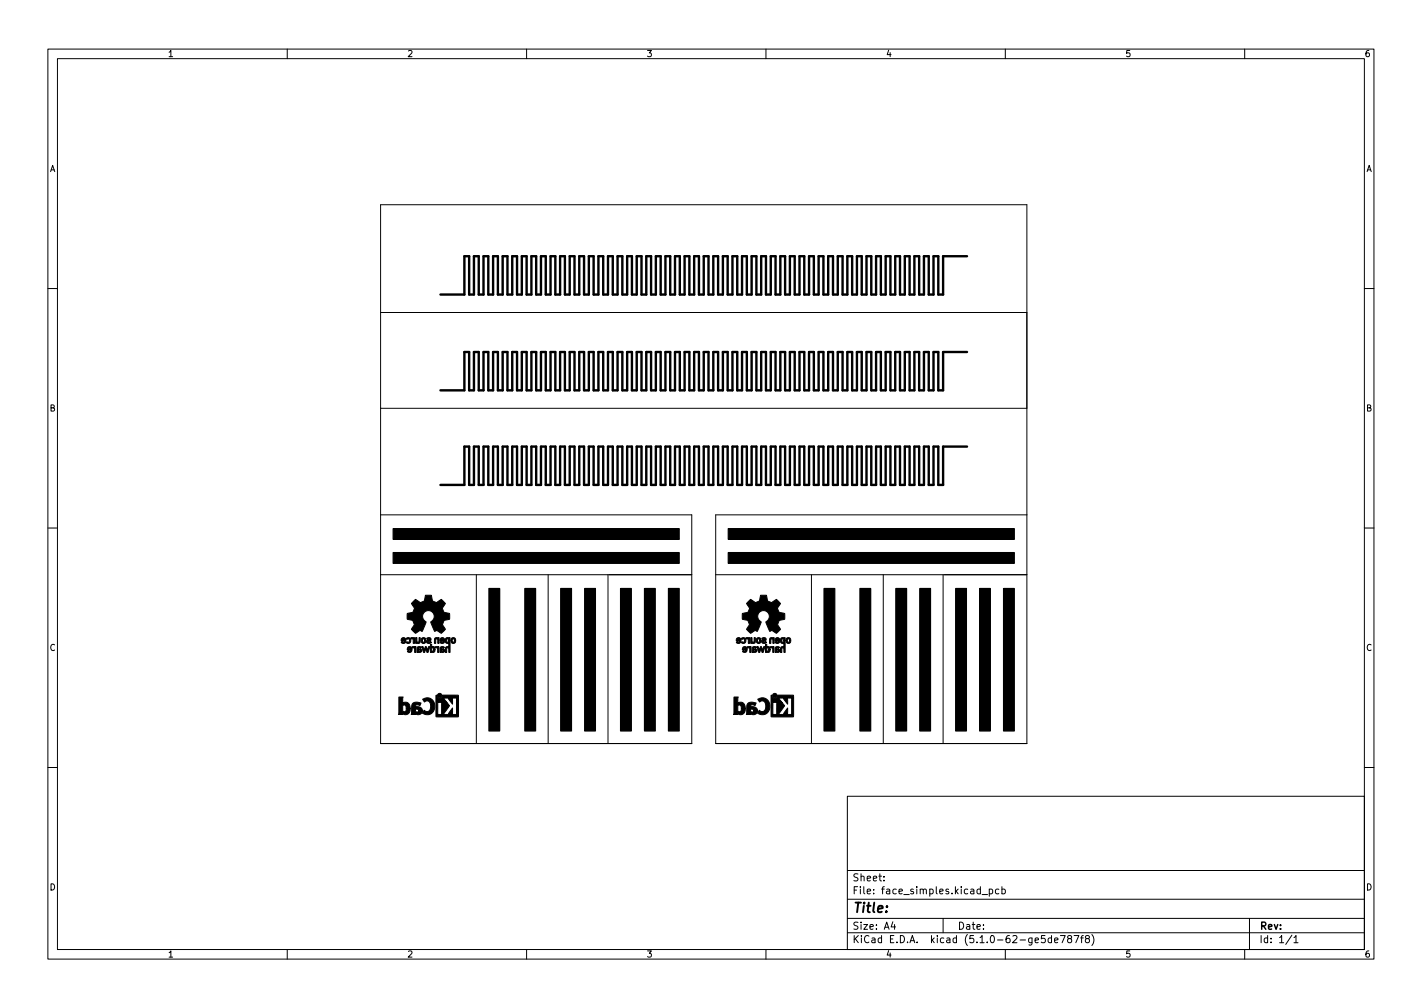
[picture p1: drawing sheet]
<svg xmlns="http://www.w3.org/2000/svg" width="297mm" height="210mm" viewBox="0 0 297 210" stroke-linecap="round" stroke-linejoin="round" font-family="sans-serif">
<defs><g id="words">
<text font-size="2.8" x="178" y="190.6">Title:</text>
<g font-size="2.1">
<text x="178" y="184">Sheet:</text>
<text x="178" y="186.7">File: face_simples.kicad_pcb</text>
<text x="178" y="196.9">KiCad E.D.A. kicad (5.1.0-62-ge5de787f8)</text>
<text x="178" y="194.1">Size: A4</text>
<text x="200" y="194.1">Date:</text>
<text x="263" y="194.1">Rev:</text>
<text x="263" y="196.9">Id: 1/1</text>
</g>
<g font-size="1.8">
<text x="35" y="11.9">1</text>
<text x="85" y="11.9">2</text>
<text x="135" y="11.9">3</text>
<text x="185" y="11.9">4</text>
<text x="235" y="11.9">5</text>
<text x="285" y="11.9">6</text>
<text x="10.3" y="35.9">A</text>
<text x="285.3" y="35.9">A</text>
<text x="10.3" y="85.9">B</text>
<text x="285.3" y="85.9">B</text>
<text x="10.3" y="135.9">C</text>
<text x="285.3" y="135.9">C</text>
<text x="10.3" y="185.9">D</text>
<text x="285.3" y="185.9">D</text>
<text x="35" y="199.9">1</text>
<text x="85" y="199.9">2</text>
<text x="135" y="199.9">3</text>
<text x="185" y="199.9">4</text>
<text x="235" y="199.9">5</text>
<text x="285" y="199.9">6</text>
</g>
</g></defs>
<g fill="none" stroke="#000" stroke-width=".21">
<path d="M10 10.2h277v190.1h-277zM12 12.2h273v186.1h-273zM60 10.2v2M110 10.2v2M160 10.2v2M210 10.2v2M260 10.2v2M10 60.2h2M79.5 65.2h135M285 60.2h2M79.5 85.2h135M10 110.2h2"/>
<path d="M79.5 107.5h65v47.7h-65v-112.5h135v112.5h-65v-47.7h65M79.5 120h65M99.5 120v35.2M114.5 120v35.2M127 120v35.2M149.5 120h65M169.5 120v35.2M184.5 120v35.2M197 120v35.2M285 110.2h2M10 160.2h2M177 166.3h108v32h-108z"/>
<path d="M285 160.2h2M60 198.3v2M110 198.3v2M160 198.3v2M177 194.8h108M177 191.8h108M177 187.8h108M177 181.8h108M184.6 183.8v.1M184.6 183v.1M186.5 192.5l-.4 1h1M186.9 193v1"/>
<path d="M197 191.8v3M205.1 186.8h1.2M206.6 185.7l.5-.1 .3 .3-.2 .7h-.6M206.6 185.6v1.5M208.6 185.7l-.4-.1-.3 .3 .2 .7h.5M209.3 185.7l.4-.1 .3 .3-.1 .7h-.6M209.3 185.1v1.5M210 198.3v2M218.3 195.3h-.7l-.1 .7 .2-.1 .5 .1 .2 .2-.1 .5-.2 .1-.6-.1M219.6 195.9l-.4-.1-.3 .3 .2 .7h.5M219.6 195.3v1.5M220.3 196.3l.7-.1-.1-.3-.4-.1-.2 .2 .1 .8h.5"/>
<path d="M221.5 195.3h1l-.6 1.5M223.3 196l-.3-.3 .1-.2 .2-.2 .4 .1 .2 .2-.1 .2-.7 .2-.1 .3v.2l.3 .3h.4l.2-.3-.1-.4-.2-.1M224.4 195.3h1l-.7 1.5M225.7 195.8h.6M226.3 195.3l-.4 .2v1.3M227 196l-.3-.3 .1-.2 .2-.2 .4 .1 .2 .2-.1 .2-.6 .2-.2 .3 .1 .4 .2 .1h.4l.2-.3-.1-.4-.2-.1M228.1 195.1a1.72 1.72 0 0 1 0 2.3M260 198.3v2M261 191.8v6.5M269.9 195.3l-1.3 1.9M270.3 195.8l.4-.5v1.5M270.3 196.8h.8"/>
</g>
<g fill="#000" stroke="#000" stroke-width=".21">
<path d="M83.9 133.3a.49 .49 0 0 1 .5-.2 .49 .49 0 0 1 .4 .5h-.3a.21 .21 0 0 0-.2-.2 .21 .21 0 0 0-.2 .2l.7 .1a.56 .56 0 0 1-.3 .6 .56 .56 0 0 1-.7-.2l.2-.1a.29 .29 0 0 0 .3 .1 .29 .29 0 0 0 .2-.2l-.7-.1zM84.8 133.3a.59 .59 0 0 1 .9 0 .59 .59 0 0 1-.1 .9 .59 .59 0 0 1-.8 0l.1-.2a.34 .34 0 0 0 .5 .1 .34 .34 0 0 0 .1-.5 .34 .34 0 0 0-.5-.1zM85.2 135.2a.49 .49 0 0 1 .5-.2 .49 .49 0 0 1 .4 .5h-.3a.21 .21 0 0 0-.2-.3 .21 .21 0 0 0-.2 .3h.7a.5 .5 0 0 1-.2 .7 .5 .5 0 0 1-.7-.2h.4l.2-.3h-.7zM85.8 133.2l.8-.1v1.2h-.3v-.8l-.4-.1zM86.1 135.1l.8-.1v1.2h-.3v-.4a.36 .36 0 0 0 0-.4 .36 .36 0 0 0-.4-.1zM87.2 135.1l.4-.1 .4 .1-.2 .2a.24 .24 0 0 0-.3 0 .24 .24 0 0 0-.1 .2h.5l.2 .4-.7-.2a.25 .25 0 0 0 .1 .3 .25 .25 0 0 0 .3-.1h.3a.72 .72 0 0 1-.9 .3h-.1zM86.8 133.1h.3v.4a.33 .33 0 0 0 0 .4 .33 .33 0 0 0 .3 .2l.1-1h.3v.6a.46 .46 0 0 1-.2 .6 .46 .46 0 0 1-.5 0h-.3zM88.2 133.2a.51 .51 0 0 1 .5 0 .51 .51 0 0 1 .3 .5h-.3a.25 .25 0 0 0-.3-.3 .25 .25 0 0 0-.2 .4 .24 .24 0 0 0 .2 .3 .24 .24 0 0 0 .3-.2v-.2h.3a.54 .54 0 0 1-.7 .6 .54 .54 0 0 1-.3-.8zM86.4 125.5l.2-.1a.32 .32 0 0 1 .3-.3 .32 .32 0 0 1 .3 .3l.6 .4 .8-.3 .3-1.2h1.2l.2 1.2 .9 .3 .7-.5a.32 .32 0 0 1 .3-.2 .32 .32 0 0 1 .3 .3l.2 .3a.38 .38 0 0 1 .3 .3 .38 .38 0 0 1-.2 .4 .87 .87 0 0 0-.3 .9 .87 .87 0 0 0 .7 .6l.2 .1a.45 .45 0 0 1 .5 .1 .45 .45 0 0 1 0 .6v.1a.39 .39 0 0 1 0 .5 .39 .39 0 0 1-.4 .1 .95 .95 0 0 0-.9 .6 .95 .95 0 0 0 .3 1.1 .34 .34 0 0 1 .1 .3 .34 .34 0 0 1-.3 .3l-.2 .2a.42 .42 0 0 1-.3 .3 .42 .42 0 0 1-.5-.2 .77 .77 0 0 0-.9-.2l-.7-1.4a.34 .34 0 0 1-.2-.3 .34 .34 0 0 1 .2-.4 1.23 1.23 0 0 0 .2-1.9 1.23 1.23 0 0 0-1.9 .3 1.23 1.23 0 0 0 .6 1.8l-.8 1.9a.74 .74 0 0 0-1 .2l-.2 .1a.3 .3 0 0 1-.3 .1 .3 .3 0 0 1-.2-.2l-.2-.3a.45 .45 0 0 1-.4-.4 .45 .45 0 0 1 .4-.4 .93 .93 0 0 0 0-1 .93 .93 0 0 0-.8-.5h-.1a.33 .33 0 0 1-.4-.1 .33 .33 0 0 1 0-.4v-.3a.39 .39 0 0 1 .1-.5 .39 .39 0 0 1 .4-.1 .87 .87 0 0 0 .9-.4 .87 .87 0 0 0 0-1l-.2-.2a.45 .45 0 0 1-.3-.4 .45 .45 0 0 1 .4-.4zM88.1 135h.3l.2 .8 .2-.8h.2l.3 .8 .2-.8h.3l-.4 1.2h-.2l-.2-.7-.3 .7h-.2zM89.1 133.3l.2-.1a.44 .44 0 0 1 .7 .2 .44 .44 0 0 1-.6 .5 .33 .33 0 0 0 .6 .1 .28 .28 0 0 1 0 .3 .28 .28 0 0 1-.4 0 .42 .42 0 0 1-.5-.5 .42 .42 0 0 1 .6-.2l-.1-.2-.3 .1zM89.9 134.5h.3v.6l.1-.1a.45 .45 0 0 1 .5 .1 .45 .45 0 0 1 .1 .5h-.3a.26 .26 0 0 0-.3-.3 .26 .26 0 0 0-.1 .4 .23 .23 0 0 0 .3 .3 .23 .23 0 0 0 .1-.4l.3 .1a.44 .44 0 0 1-.2 .5 .44 .44 0 0 1-.5-.1l-.3 .1z"/>
<path d="M90.9 133.2l.8-.1v1.2h-.3v-.5a.25 .25 0 0 0-.2-.4 .25 .25 0 0 0-.2 .4v.5h-.3zM90.9 135.1l.8-.1v1.2h-.3v-.8l-.4-.1zM92.1 133.2a.49 .49 0 0 1 .5 0 .49 .49 0 0 1 .3 .4h-.3a.21 .21 0 0 0-.2-.3 .21 .21 0 0 0-.2 .3h.7a.54 .54 0 0 1-.2 .7 .54 .54 0 0 1-.7-.2l.1-.1a.31 .31 0 0 0 .3 .1 .31 .31 0 0 0 .2-.3h-.7zM92 135.1l.5-.1 .3 .2-.3 .1a.22 .22 0 0 0-.2-.1 .22 .22 0 0 0-.1 .3l.5 .1 .2 .2-.7-.1a.23 .23 0 0 0 .2 .3 .23 .23 0 0 0 .2-.2h.3a.81 .81 0 0 1-1 .4zM93.2 133.2l.8-.1v.7h-.3v-.3a.3 .3 0 0 0-.4 .1 .3 .3 0 0 0 .1 .4h.3v-.2h.3v2.4h-.3v-.5a.27 .27 0 0 0 0-.4 .27 .27 0 0 0-.4 .1v.8h-.3l.1-.9 .2-.3 .4 .1v-.8a.51 .51 0 0 1-.6-.1 .51 .51 0 0 1 0-.7zM94.3 133.3a.5 .5 0 0 1 .6-.1 .5 .5 0 0 1 .3 .5h-.3v-.1a.31 .31 0 0 0-.5 0 .31 .31 0 0 0 .3 .5l.2-.1v-.3h.3a.53 .53 0 0 1-.6 .7 .53 .53 0 0 1-.4-.8zM153.9 133.3a.49 .49 0 0 1 .5-.2 .49 .49 0 0 1 .4 .5h-.3a.21 .21 0 0 0-.2-.2 .21 .21 0 0 0-.2 .2l.7 .1a.56 .56 0 0 1-.3 .6 .56 .56 0 0 1-.7-.2l.2-.1a.29 .29 0 0 0 .3 .1 .29 .29 0 0 0 .2-.2l-.7-.1zM154.8 133.3a.59 .59 0 0 1 .9 0 .59 .59 0 0 1-.1 .9 .59 .59 0 0 1-.8 0l.1-.2a.34 .34 0 0 0 .5 .1 .34 .34 0 0 0 .1-.5 .34 .34 0 0 0-.5-.1zM155.2 135.2a.49 .49 0 0 1 .5-.2 .49 .49 0 0 1 .4 .5h-.3a.21 .21 0 0 0-.2-.3 .21 .21 0 0 0-.2 .3h.7a.5 .5 0 0 1-.2 .7 .5 .5 0 0 1-.7-.2h.4l.2-.3h-.7zM155.8 133.2l.8-.1v1.2h-.3v-.8l-.4-.1zM156.1 135.1l.8-.1v1.2h-.3v-.4a.36 .36 0 0 0 0-.4 .36 .36 0 0 0-.4-.1zM157.2 135.1l.4-.1 .4 .1-.2 .2a.24 .24 0 0 0-.3 0 .24 .24 0 0 0-.1 .2h.5l.2 .4-.7-.2a.25 .25 0 0 0 .1 .3 .25 .25 0 0 0 .3-.1h.3a.72 .72 0 0 1-.9 .3h-.1z"/>
<path d="M156.8 133.1h.3v.4a.33 .33 0 0 0 0 .4 .33 .33 0 0 0 .3 .2l.1-1h.3v.6a.46 .46 0 0 1-.2 .6 .46 .46 0 0 1-.5 0h-.3zM158.2 133.2a.51 .51 0 0 1 .5 0 .51 .51 0 0 1 .3 .5h-.3a.25 .25 0 0 0-.3-.3 .25 .25 0 0 0-.2 .4 .24 .24 0 0 0 .2 .3 .24 .24 0 0 0 .3-.2v-.2h.3a.54 .54 0 0 1-.7 .6 .54 .54 0 0 1-.3-.8zM156.4 125.5l.2-.1a.32 .32 0 0 1 .3-.3 .32 .32 0 0 1 .3 .3l.6 .4 .8-.3 .3-1.2h1.2l.2 1.2 .9 .3 .7-.5a.32 .32 0 0 1 .3-.2 .32 .32 0 0 1 .3 .3l.2 .3a.38 .38 0 0 1 .3 .3 .38 .38 0 0 1-.2 .4 .87 .87 0 0 0-.3 .9 .87 .87 0 0 0 .7 .6l.2 .1a.45 .45 0 0 1 .5 .1 .45 .45 0 0 1 0 .6v.1a.39 .39 0 0 1 0 .5 .39 .39 0 0 1-.4 .1 .95 .95 0 0 0-.9 .6 .95 .95 0 0 0 .3 1.1 .34 .34 0 0 1 .1 .3 .34 .34 0 0 1-.3 .3l-.1 .2a.42 .42 0 0 1-.4 .3 .42 .42 0 0 1-.5-.2 .77 .77 0 0 0-.9-.2l-.7-1.4a.34 .34 0 0 1-.2-.3 .34 .34 0 0 1 .2-.4 1.23 1.23 0 0 0 .2-1.9 1.23 1.23 0 0 0-1.9 .3 1.23 1.23 0 0 0 .6 1.8l-.8 1.9a.74 .74 0 0 0-1 .2l-.2 .1a.3 .3 0 0 1-.3 .1 .3 .3 0 0 1-.2-.2l-.2-.3a.45 .45 0 0 1-.4-.4 .45 .45 0 0 1 .4-.4 .93 .93 0 0 0 0-1 .93 .93 0 0 0-.8-.5h-.1a.33 .33 0 0 1-.4-.1 .33 .33 0 0 1 0-.4v-.3a.39 .39 0 0 1 .1-.5 .39 .39 0 0 1 .4-.1 .87 .87 0 0 0 .9-.4 .87 .87 0 0 0 0-1l-.2-.2a.45 .45 0 0 1-.3-.4 .45 .45 0 0 1 .4-.4zM158.1 135h.3l.2 .8 .2-.8h.2l.3 .8 .2-.8h.3l-.4 1.2h-.2l-.2-.7-.3 .7h-.2zM159.1 133.3l.2-.1a.44 .44 0 0 1 .7 .2 .44 .44 0 0 1-.6 .5 .33 .33 0 0 0 .6 .1 .28 .28 0 0 1 0 .3 .28 .28 0 0 1-.4 0 .42 .42 0 0 1-.5-.5 .42 .42 0 0 1 .6-.2l-.1-.2-.3 .1zM159.9 134.5h.3v.6l.1-.1a.45 .45 0 0 1 .5 .1 .45 .45 0 0 1 .1 .5h-.3a.26 .26 0 0 0-.3-.3 .26 .26 0 0 0-.1 .4 .23 .23 0 0 0 .3 .3 .23 .23 0 0 0 .1-.4l.3 .1a.44 .44 0 0 1-.2 .5 .44 .44 0 0 1-.5-.1l-.3 .1zM160.9 133.2l.8-.1v1.2h-.3v-.5a.25 .25 0 0 0-.2-.4 .25 .25 0 0 0-.2 .4v.5h-.3zM160.9 135.1l.8-.1v1.2h-.3v-.8l-.4-.1zM162.1 133.2a.49 .49 0 0 1 .5 0 .49 .49 0 0 1 .3 .4h-.3a.21 .21 0 0 0-.2-.3 .21 .21 0 0 0-.2 .3h.7a.54 .54 0 0 1-.2 .7 .54 .54 0 0 1-.7-.2l.1-.1a.31 .31 0 0 0 .3 .1 .31 .31 0 0 0 .2-.3h-.7zM162 135.1l.5-.1 .3 .2-.3 .1a.22 .22 0 0 0-.2-.1 .22 .22 0 0 0-.1 .3l.5 .1 .2 .2-.7-.1a.23 .23 0 0 0 .2 .3 .23 .23 0 0 0 .2-.2h.3a.81 .81 0 0 1-1 .4zM163.2 133.2l.8-.1v.7h-.3v-.3a.3 .3 0 0 0-.4 .1 .3 .3 0 0 0 .1 .4h.3v-.2h.3v2.4h-.3v-.5a.27 .27 0 0 0 0-.4 .27 .27 0 0 0-.4 .1v.8h-.3l.1-.9 .2-.3 .4 .1v-.8a.51 .51 0 0 1-.6-.1 .51 .51 0 0 1 0-.7zM164.3 133.3a.5 .5 0 0 1 .6-.1 .5 .5 0 0 1 .3 .5h-.3v-.1a.31 .31 0 0 0-.5 0 .31 .31 0 0 0 .3 .5l.2-.1v-.3h.3a.53 .53 0 0 1-.6 .7 .53 .53 0 0 1-.4-.8z"/>
<path d="M83.3 145.5h.9l-.1 1.3a1.02 1.02 0 0 1 1.2 0 1.02 1.02 0 0 1 .4 1.1h-.8a.5 .5 0 0 0-.2-.6 .5 .5 0 0 0-.6 0v1.2a.46 .46 0 0 0 .6 0 .46 .46 0 0 0 .2-.6h.8a1 1 0 0 1-.4 1.2 1 1 0 0 1-1.2-.1v.2h-.9zM86.2 146.8a1.66 1.66 0 0 1 1.7 .1l-.2 .4a.6 .6 0 0 0-.9 .2 1.09 1.09 0 0 1 1.4 .9h-.7a.35 .35 0 0 0-.3-.4 .35 .35 0 0 0-.4 .3v.2a.38 .38 0 0 0 .4 .2 .38 .38 0 0 0 .3-.3h.7a.88 .88 0 0 1-.5 .8 .88 .88 0 0 1-1-.2v.2h-.8l.1-1.9zM88.3 146a1.71 1.71 0 0 1 2.6 1.5 1.71 1.71 0 0 1-2.7 1.4l.4-.6a.82 .82 0 0 0 1.1 .1 .82 .82 0 0 0 .3-1 .78 .78 0 0 0-.3-.9 .78 .78 0 0 0-1 .1zM91.1 145.2h.1a.61 .61 0 0 0 .7 .6 .61 .61 0 0 0 .5-.7l3.3 .1 .1 .6h-1.4l.1 1.2-.8-1.2h-1.2l.8 .9h-1.9v2.5h.9v-2.5h1l.6 .7-1.4 1.8h1.2l.8-1.4-.1 1.4h1.1l-.1-3.2 .1-.2h.3l-.1 3.9h-4.6zM153.3 145.5h.9l-.1 1.3a1.02 1.02 0 0 1 1.2 0 1.02 1.02 0 0 1 .4 1.1h-.8a.5 .5 0 0 0-.2-.6 .5 .5 0 0 0-.6 0v1.2a.46 .46 0 0 0 .6 0 .46 .46 0 0 0 .2-.6h.8a1 1 0 0 1-.4 1.2 1 1 0 0 1-1.2-.1v.2h-.9zM156.2 146.8a1.66 1.66 0 0 1 1.7 .1l-.2 .4a.6 .6 0 0 0-.9 .2 1.09 1.09 0 0 1 1.4 .9h-.7a.35 .35 0 0 0-.3-.4 .35 .35 0 0 0-.4 .3v.2a.38 .38 0 0 0 .4 .2 .38 .38 0 0 0 .3-.3h.7a.88 .88 0 0 1-.5 .8 .88 .88 0 0 1-1-.2v.2h-.8l.1-1.9zM158.3 146a1.71 1.71 0 0 1 2.6 1.5 1.71 1.71 0 0 1-2.7 1.4l.4-.6a.82 .82 0 0 0 1.1 .1 .82 .82 0 0 0 .3-1 .78 .78 0 0 0-.3-.9 .78 .78 0 0 0-1 .1zM161.1 145.2h.1a.61 .61 0 0 0 .7 .6 .61 .61 0 0 0 .5-.7l3.3 .1 .1 .6h-1.4l.1 1.2-.8-1.2h-1.2l.8 .9h-1.9v2.5h.9v-2.5h1l.6 .7-1.4 1.8h1.2l.8-1.4-.1 1.4h1.1l-.1-3.2 .1-.2h.3l-.1 3.9h-4.6z"/>
<circle cx="91.8" cy="145.2" r=".47"/>
<circle cx="161.8" cy="145.2" r=".47"/>
</g>
<path d="M202 53.5h-5v8h-1v-8h-1v8h-1v-8h-1v8h-1v-8h-1v8h-1v-8h-1v8h-1v-8h-1v8h-1v-8h-1v8h-1v-8h-1v8h-1v-8h-1v8h-1v-8h-1v8h-1v-8h-1v8h-1v-8h-1v8h-1v-8h-1v8h-1v-8h-1v8h-1v-8h-1v8h-1v-8h-1v8h-1v-8h-1v8h-1v-8h-1v8h-1v-8h-1v8h-1v-8h-1v8h-1v-8h-1v8h-1v-8h-1v8h-1v-8h-1v8h-1v-8h-1v8h-1v-8h-1v8h-1v-8h-1v8h-1v-8h-1v8h-1v-8h-1v8h-1v-8h-1v8h-1v-8h-1v8h-1v-8h-1v8h-1v-8h-1v8h-1v-8h-1v8h-1v-8h-1v8h-1v-8h-1v8h-1v-8h-1v8h-1v-8h-1v8h-1v-8h-1v8h-1v-8h-1v8h-1v-8h-1v8h-1v-8h-1v8h-1v-8h-1v8h-1v-8h-1v8h-1v-8h-1v8h-1v-8h-1v8h-1v-8h-1v8h-1v-8h-1v8h-1v-8h-1v8h-1v-8h-1v8h-1v-8h-1v8h-1v-8h-1v8h-5M202 73.5h-5v8h-1v-8h-1v8h-1v-8h-1v8h-1v-8h-1v8h-1v-8h-1v8h-1v-8h-1v8h-1v-8h-1v8h-1v-8h-1v8h-1v-8h-1v8h-1v-8h-1v8h-1v-8h-1v8h-1v-8h-1v8h-1v-8h-1v8h-1v-8h-1v8h-1v-8h-1v8h-1v-8h-1v8h-1v-8h-1v8h-1v-8h-1v8h-1v-8h-1v8h-1v-8h-1v8h-1v-8h-1v8h-1v-8h-1v8h-1v-8h-1v8h-1v-8h-1v8h-1v-8h-1v8h-1v-8h-1v8h-1v-8h-1v8h-1v-8h-1v8h-1v-8h-1v8h-1v-8h-1v8h-1v-8h-1v8h-1v-8h-1v8h-1v-8h-1v8h-1v-8h-1v8h-1v-8h-1v8h-1v-8h-1v8h-1v-8h-1v8h-1v-8h-1v8h-1v-8h-1v8h-1v-8h-1v8h-1v-8h-1v8h-1v-8h-1v8h-1v-8h-1v8h-1v-8h-1v8h-1v-8h-1v8h-1v-8h-1v8h-1v-8h-1v8h-1v-8h-1v8h-1v-8h-1v8h-1v-8h-1v8h-1v-8h-1v8h-5M202 93.2h-5v8h-1v-8h-1v8h-1v-8h-1v8h-1v-8h-1v8h-1v-8h-1v8h-1v-8h-1v8h-1v-8h-1v8h-1v-8h-1v8h-1v-8h-1v8h-1v-8h-1v8h-1v-8h-1v8h-1v-8h-1v8h-1v-8h-1v8h-1v-8h-1v8h-1v-8h-1v8h-1v-8h-1v8h-1v-8h-1v8h-1v-8h-1v8h-1v-8h-1v8h-1v-8h-1v8h-1v-8h-1v8h-1v-8h-1v8h-1v-8h-1v8h-1v-8h-1v8h-1v-8h-1v8h-1v-8h-1v8h-1v-8h-1v8h-1v-8h-1v8h-1v-8h-1v8h-1v-8h-1v8h-1v-8h-1v8h-1v-8h-1v8h-1v-8h-1v8h-1v-8h-1v8h-1v-8h-1v8h-1v-8h-1v8h-1v-8h-1v8h-1v-8h-1v8h-1v-8h-1v8h-1v-8h-1v8h-1v-8h-1v8h-1v-8h-1v8h-1v-8h-1v8h-1v-8h-1v8h-1v-8h-1v8h-1v-8h-1v8h-1v-8h-1v8h-1v-8h-1v8h-1v-8h-1v8h-1v-8h-1v8h-1v-8h-1v8h-5" fill="none" stroke="#000" stroke-width=".5"/>
<g fill="#000" stroke="#000" stroke-width=".25">
<path d="M82.1 115.4h59.8v2.2h-59.8zM82.1 110.4h59.8v2.2h-59.8zM152.1 110.4h59.8v2.2h-59.8zM152.1 115.4h59.8v2.2h-59.8zM102.1 122.9h2.3v29.7h-2.3zM109.6 122.9h2.3v29.7h-2.3zM117.1 122.9h2.3v29.7h-2.3zM122.1 122.9h2.3v29.7h-2.3zM129.6 122.9h2.3v29.7h-2.3zM134.6 122.9h2.3v29.7h-2.3zM139.6 122.9h2.3v29.7h-2.3zM172.1 122.9h2.3v29.7h-2.3z"/>
<path d="M179.6 122.9h2.3v29.7h-2.3zM187.1 122.9h2.3v29.7h-2.3zM192.1 122.9h2.3v29.7h-2.3zM199.6 122.9h2.3v29.7h-2.3zM204.6 122.9h2.3v29.7h-2.3zM209.6 122.9h2.3v29.7h-2.3z"/>
</g>
<use href="#words"/>
</svg>
